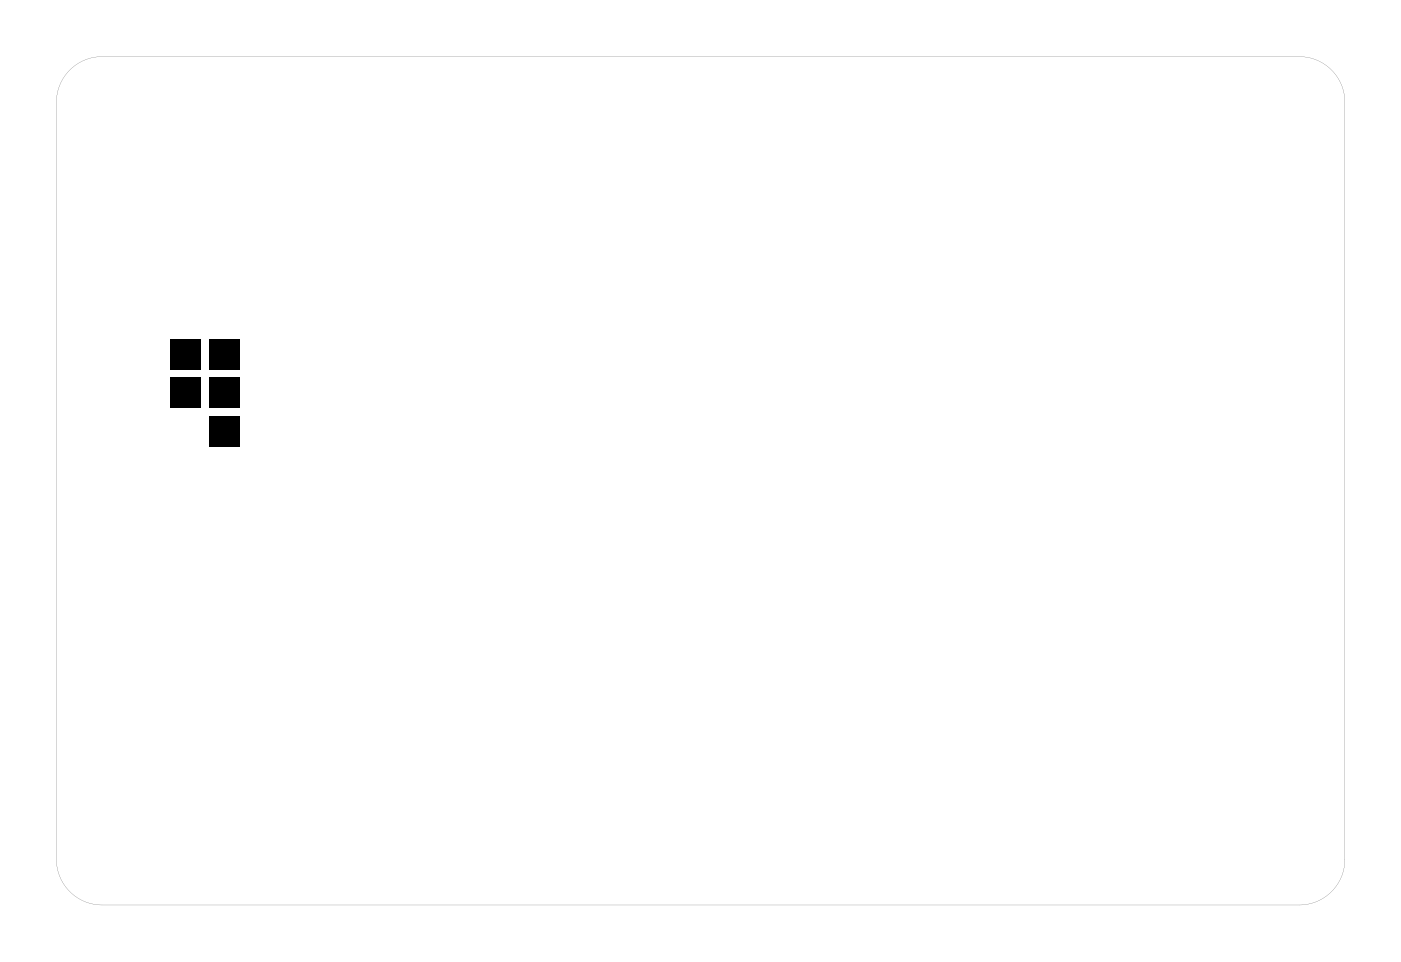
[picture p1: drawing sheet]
<svg xmlns="http://www.w3.org/2000/svg" width="92mm" height="63mm" viewBox="0 0 92 63" stroke-linecap="round" stroke-linejoin="round" font-family="sans-serif">
<g fill="#000">
<path d="M11.3 24.9h2v2h-2zM11.3 22.4h2v2h-2zM13.8 27.5h2v2h-2zM13.8 24.9h2v2h-2zM13.8 22.4h2v2h-2z"/>
<path d="M4.4 4.9l-.4 .5-.2 .7-.1 .6v50a3 3 0 0 0 3 3h79a3 3 0 0 0 3-3v-50a3 3 0 0 0-3-3h-79a2.99 2.99 0 0 0-2.3 1.2zM4.4 4.9a3 3 0 0 1 2.3-1.2h79a3 3 0 0 1 3 3v50a3 3 0 0 1-3 3h-79a3 3 0 0 1-3-3v-50l.1-.6 .2-.7z"/>
</g>
</svg>
